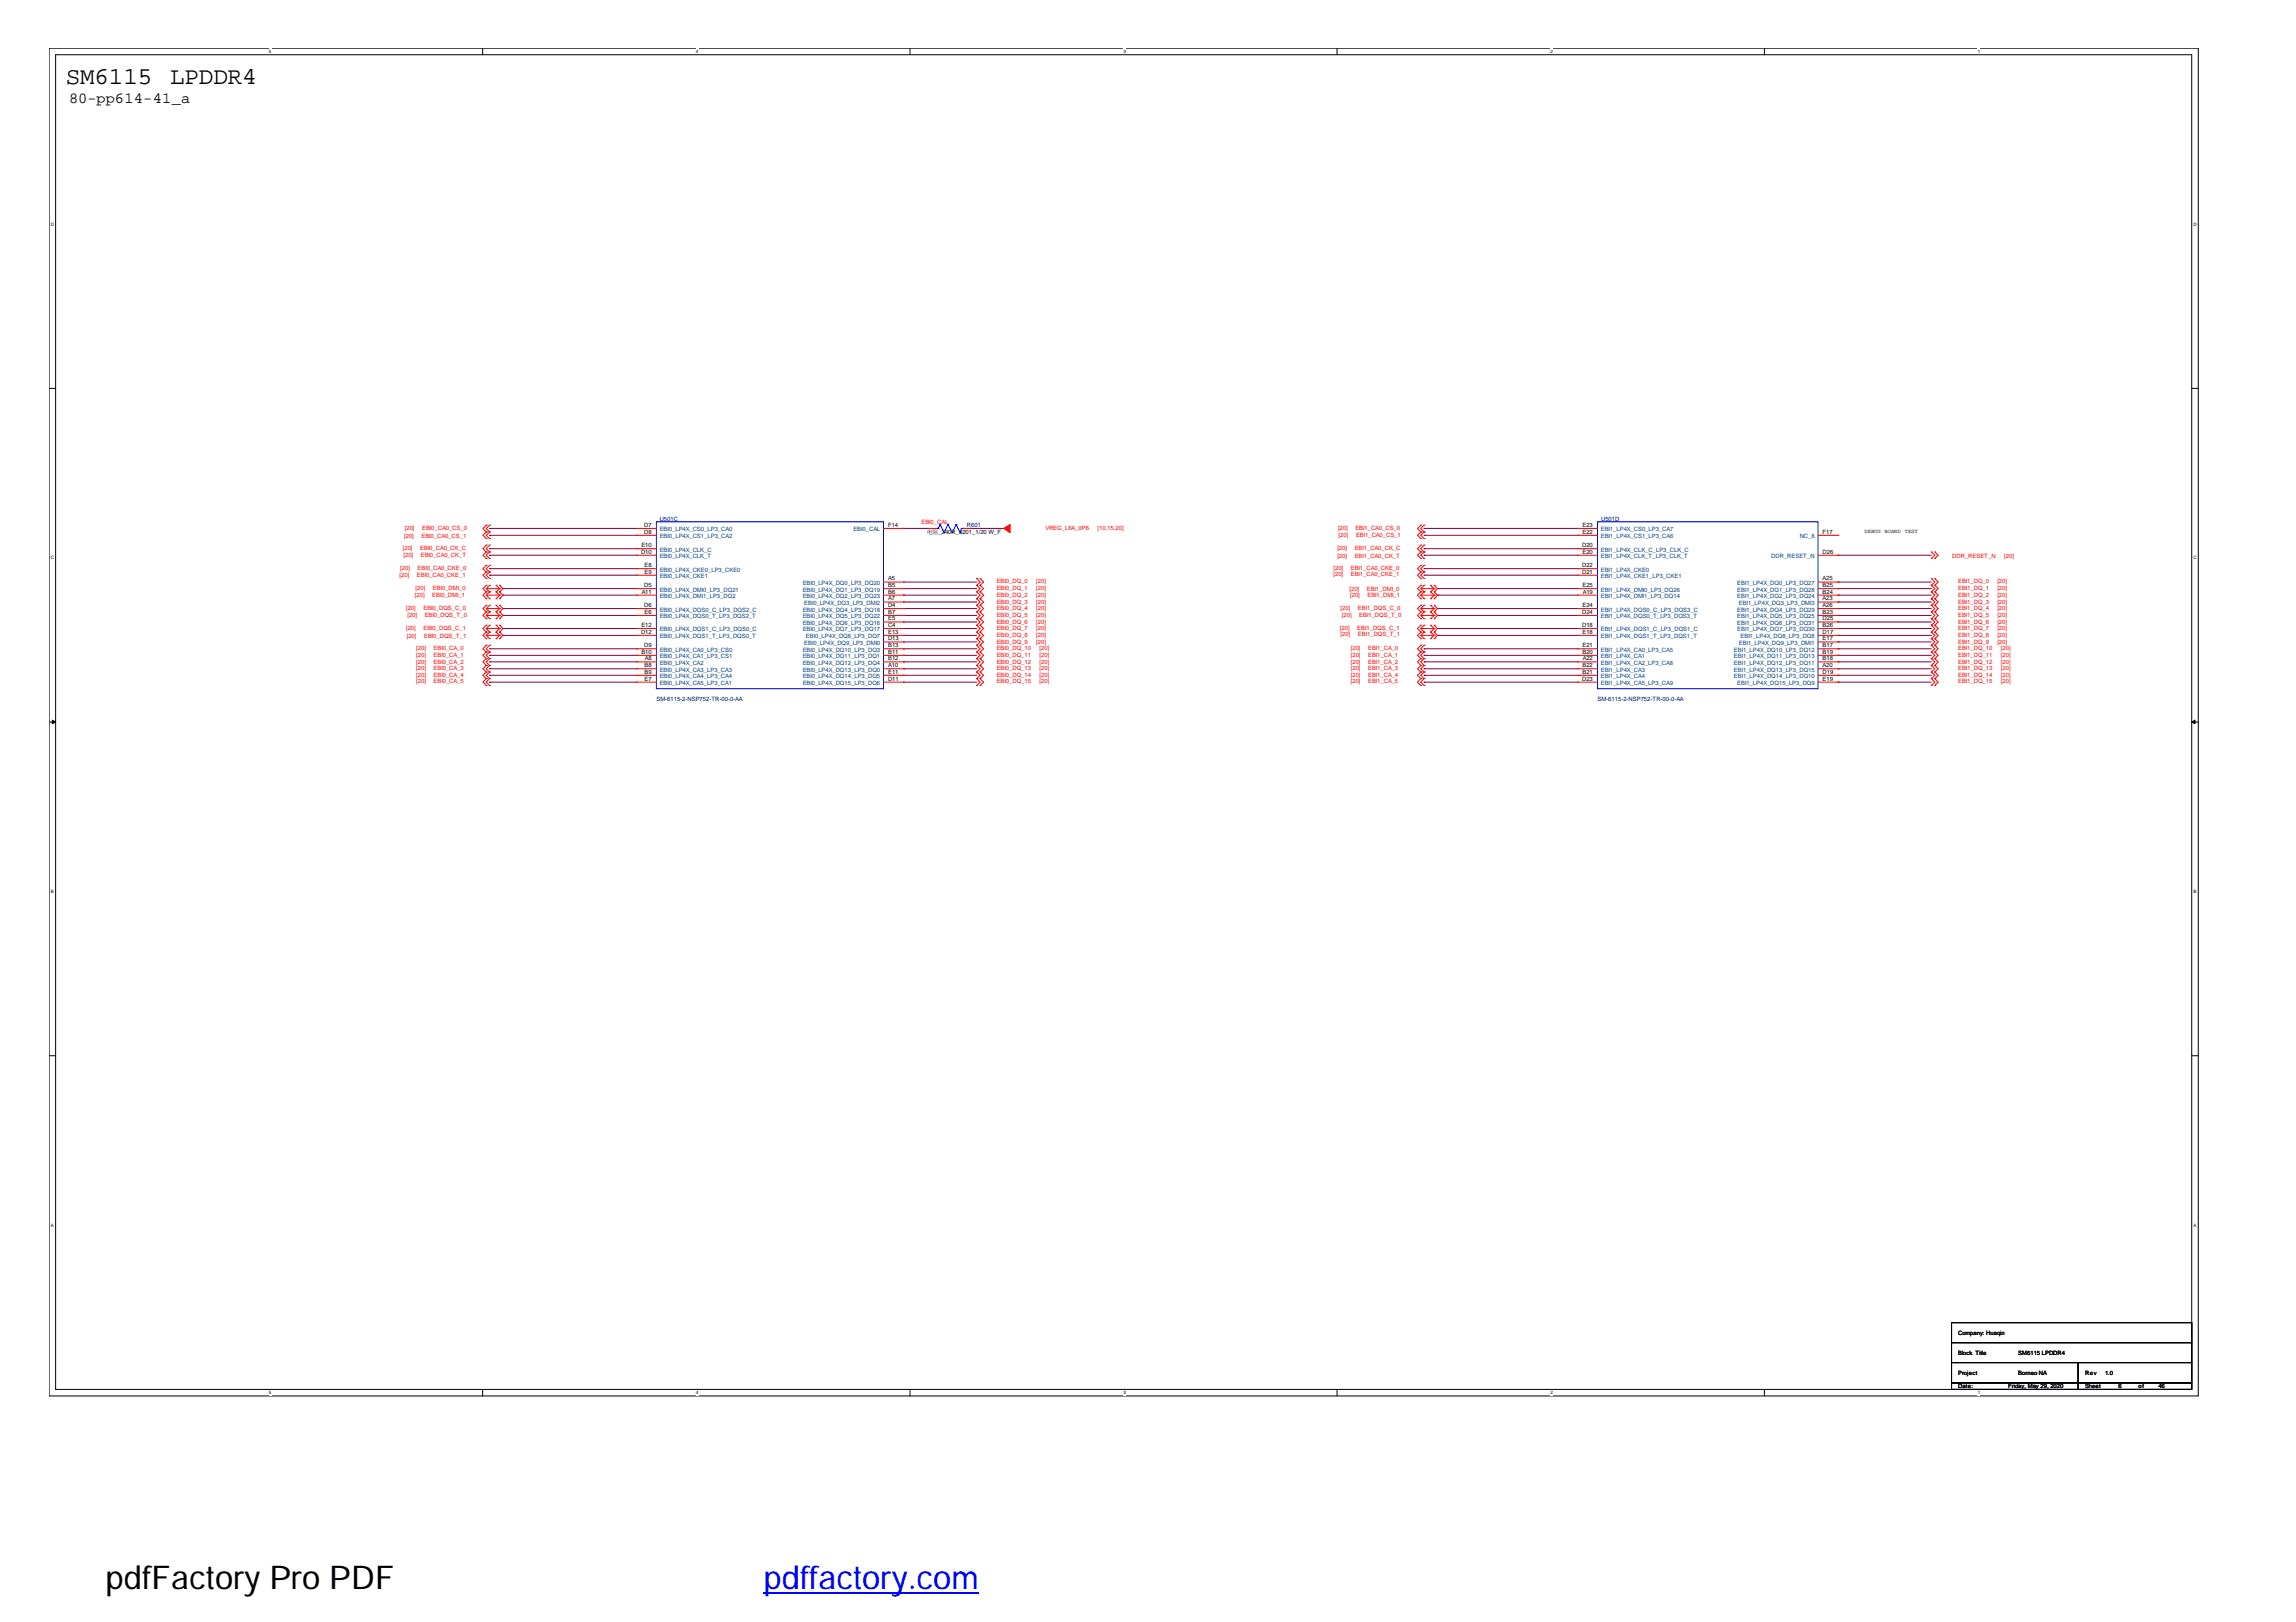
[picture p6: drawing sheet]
<svg xmlns="http://www.w3.org/2000/svg" width="297mm" height="210mm" viewBox="0 0 297 210" stroke-linecap="round" stroke-linejoin="round" font-family="sans-serif">
<defs><g id="words">
<text font-size="4.2" x="13.6" y="205.6">pdfFactory Pro PDF</text>
<text font-size="4.2" fill="#00f" x="98.8" y="205.6">pdffactory.com</text>
<g font-size="3.1">
<text x="8.5" y="10.9">SM6115</text>
<text x="22" y="10.9">LPDDR4</text>
</g>
<text font-size="2" x="8.9" y="13.4">80-pp614-41_a</text>
<g font-size=".8" fill="#f00">
<text x="52.1" y="71.2">[20]</text>
<text x="52.3" y="69.6">[20]</text>
<text x="52.4" y="68.6">[20]</text>
<text x="54.4" y="71.2">EBI0_CA0_CK_C</text>
<text x="54.5" y="69.6">EBI0_CA0_CS_1</text>
<text x="54.6" y="68.6">EBI0_CA0_CS_0</text>
<text x="119.2" y="67.8">EBI0_CAL</text>
<text x="135.3" y="68.6">VREG_L6A_0P6</text>
<text x="142" y="68.6">[10,15,20]</text>
<text x="173" y="71.2">[20]</text>
<text x="173.1" y="68.6">[20]</text>
<text x="173.2" y="69.5">[20]</text>
<text x="175.3" y="71.2">EBI1_CA0_CK_C</text>
<text x="175.3" y="68.6">EBI1_CA0_CS_0</text>
<text x="175.4" y="69.5">EBI1_CA0_CS_1</text>
<text x="51.7" y="74.6">[20]</text>
<text x="51.8" y="73.8">[20]</text>
<text x="52.2" y="72.1">[20]</text>
<text x="53.7" y="77.2">[20]</text>
<text x="53.8" y="76.4">[20]</text>
<text x="53.9" y="74.6">EBI0_CA0_CKE_1</text>
<text x="54" y="73.8">EBI0_CA0_CKE_0</text>
<text x="54.4" y="72.1">EBI0_CA0_CK_T</text>
<text x="55.9" y="77.2">EBI0_DMI_1</text>
<text x="56" y="76.4">EBI0_DMI_0</text>
<text x="128.9" y="75.5">EBI0_DQ_0</text>
<text x="128.9" y="76.4">EBI0_DQ_1</text>
<text x="128.9" y="77.2">EBI0_DQ_2</text>
<text x="134.1" y="75.5">[20]</text>
<text x="134.1" y="76.4">[20]</text>
<text x="134.1" y="77.2">[20]</text>
<text x="172.5" y="73.8">[20]</text>
<text x="172.5" y="74.6">[20]</text>
<text x="173" y="72.2">[20]</text>
<text x="174.6" y="76.5">[20]</text>
<text x="174.7" y="77.2">[20]</text>
<text x="174.8" y="73.8">EBI1_CA0_CKE_0</text>
<text x="174.8" y="74.6">EBI1_CA0_CKE_1</text>
<text x="175.3" y="72.2">EBI1_CA0_CK_T</text>
<text x="176.8" y="76.5">EBI1_DMI_0</text>
<text x="176.9" y="77.2">EBI1_DMI_1</text>
<text x="252.6" y="72.2">DDR_RESET_N</text>
<text x="253.3" y="75.5">EBI1_DQ_0</text>
<text x="253.3" y="76.4">EBI1_DQ_1</text>
<text x="253.3" y="77.2">EBI1_DQ_2</text>
<text x="258.4" y="75.5">[20]</text>
<text x="258.4" y="76.4">[20]</text>
<text x="258.4" y="77.2">[20]</text>
<text x="259.3" y="72.2">[20]</text>
<text x="52.5" y="79">[20]</text>
<text x="52.5" y="81.5">[20]</text>
<text x="52.6" y="82.5">[20]</text>
<text x="52.7" y="79.8">[20]</text>
<text x="54.8" y="79">EBI0_DQS_C_0</text>
<text x="54.8" y="81.5">EBI0_DQS_C_1</text>
<text x="54.9" y="82.5">EBI0_DQS_T_1</text>
<text x="54.9" y="79.8">EBI0_DQS_T_0</text>
<text x="128.9" y="78.1">EBI0_DQ_3</text>
<text x="128.9" y="79">EBI0_DQ_4</text>
<text x="128.9" y="79.8">EBI0_DQ_5</text>
<text x="128.9" y="80.7">EBI0_DQ_6</text>
<text x="128.9" y="81.5">EBI0_DQ_7</text>
<text x="128.9" y="82.4">EBI0_DQ_8</text>
<text x="128.9" y="83.3">EBI0_DQ_9</text>
<text x="134.1" y="78.1">[20]</text>
<text x="134.1" y="79">[20]</text>
<text x="134.1" y="79.8">[20]</text>
<text x="134.1" y="80.7">[20]</text>
<text x="134.1" y="81.5">[20]</text>
<text x="134.1" y="82.4">[20]</text>
<text x="134.1" y="83.3">[20]</text>
<text x="173.4" y="81.5">[20]</text>
<text x="173.4" y="79">[20]</text>
<text x="173.4" y="82.4">[20]</text>
<text x="173.6" y="79.9">[20]</text>
<text x="175.6" y="81.5">EBI1_DQS_C_1</text>
<text x="175.7" y="79">EBI1_DQS_C_0</text>
<text x="175.7" y="82.4">EBI1_DQS_T_1</text>
<text x="175.9" y="79.9">EBI1_DQS_T_0</text>
<text x="253.3" y="78.1">EBI1_DQ_3</text>
<text x="253.3" y="79">EBI1_DQ_4</text>
<text x="253.3" y="79.8">EBI1_DQ_5</text>
<text x="253.3" y="80.7">EBI1_DQ_6</text>
<text x="253.3" y="81.5">EBI1_DQ_7</text>
<text x="253.3" y="82.4">EBI1_DQ_8</text>
<text x="253.3" y="83.3">EBI1_DQ_9</text>
<text x="258.4" y="78.1">[20]</text>
<text x="258.4" y="79">[20]</text>
<text x="258.4" y="79.8">[20]</text>
<text x="258.4" y="80.7">[20]</text>
<text x="258.4" y="81.5">[20]</text>
<text x="258.4" y="82.4">[20]</text>
<text x="258.4" y="83.3">[20]</text>
<text x="53.8" y="85">[20]</text>
<text x="53.8" y="85.9">[20]</text>
<text x="53.8" y="86.8">[20]</text>
<text x="53.8" y="87.6">[20]</text>
<text x="53.8" y="88.4">[20]</text>
<text x="53.8" y="84.1">[20]</text>
<text x="56.1" y="85">EBI0_CA_1</text>
<text x="56.1" y="85.9">EBI0_CA_2</text>
<text x="56.1" y="86.8">EBI0_CA_3</text>
<text x="56.1" y="87.6">EBI0_CA_4</text>
<text x="56.1" y="88.4">EBI0_CA_5</text>
<text x="56.1" y="84.1">EBI0_CA_0</text>
<text x="128.9" y="84.1">EBI0_DQ_10</text>
<text x="128.9" y="85">EBI0_DQ_11</text>
<text x="128.9" y="85.9">EBI0_DQ_12</text>
<text x="128.9" y="86.8">EBI0_DQ_13</text>
<text x="128.9" y="87.6">EBI0_DQ_14</text>
<text x="128.9" y="88.4">EBI0_DQ_15</text>
<text x="134.5" y="84.1">[20]</text>
<text x="134.5" y="85">[20]</text>
<text x="134.5" y="85.9">[20]</text>
<text x="134.5" y="86.8">[20]</text>
<text x="134.5" y="87.6">[20]</text>
<text x="134.5" y="88.4">[20]</text>
<text x="174.8" y="84.1">[20]</text>
<text x="174.8" y="85">[20]</text>
<text x="174.8" y="85.9">[20]</text>
<text x="174.8" y="86.8">[20]</text>
<text x="174.8" y="87.6">[20]</text>
<text x="174.8" y="88.4">[20]</text>
<text x="177" y="84.1">EBI1_CA_0</text>
<text x="177" y="85">EBI1_CA_1</text>
<text x="177" y="85.9">EBI1_CA_2</text>
<text x="177" y="86.8">EBI1_CA_3</text>
<text x="177" y="87.6">EBI1_CA_4</text>
<text x="177" y="88.4">EBI1_CA_5</text>
<text x="253.3" y="84.1">EBI1_DQ_10</text>
<text x="253.3" y="85">EBI1_DQ_11</text>
<text x="253.3" y="85.9">EBI1_DQ_12</text>
<text x="253.3" y="86.8">EBI1_DQ_13</text>
<text x="253.3" y="87.6">EBI1_DQ_14</text>
<text x="253.3" y="88.4">EBI1_DQ_15</text>
<text x="258.9" y="84.1">[20]</text>
<text x="258.9" y="85">[20]</text>
<text x="258.9" y="85.9">[20]</text>
<text x="258.9" y="86.8">[20]</text>
<text x="258.9" y="87.6">[20]</text>
<text x="258.9" y="88.4">[20]</text>
</g>
<g font-size=".8">
<text x="82.9" y="71.6">D10</text>
<text x="83" y="70.8">E10</text>
<text x="83.4" y="68.2">D7</text>
<text x="83.4" y="69.1">D8</text>
<text x="114.9" y="68.2">F14</text>
<text x="119.9" y="69.1">电阻_240R_0201_1/20 W_F</text>
<text x="204.7" y="70.8">D20</text>
<text x="204.7" y="71.6">E20</text>
<text x="204.7" y="68.2">E23</text>
<text x="204.7" y="69.1">E22</text>
<text x="235.8" y="69.1">F17</text>
<text x="235.8" y="71.6">D26</text>
<text x="83" y="76.8">A11</text>
<text x="83.4" y="76">D5</text>
<text x="83.4" y="73.4">E8</text>
<text x="83.4" y="74.2">E9</text>
<text x="114.9" y="75.1">A5</text>
<text x="114.9" y="76">B5</text>
<text x="114.9" y="76.8">B6</text>
<text x="114.9" y="77.7">A7</text>
<text x="204.7" y="73.4">D22</text>
<text x="204.7" y="74.2">D21</text>
<text x="204.7" y="76">E25</text>
<text x="204.8" y="76.8">A19</text>
<text x="235.8" y="77.7">A23</text>
<text x="235.8" y="75.1">A25</text>
<text x="235.8" y="76">B25</text>
<text x="235.8" y="76.8">B24</text>
<text x="82.9" y="82">D12</text>
<text x="83" y="81.1">E12</text>
<text x="83.4" y="83.7">D9</text>
<text x="83.4" y="78.5">D6</text>
<text x="83.4" y="79.4">E6</text>
<text x="114.9" y="78.5">D4</text>
<text x="114.9" y="79.4">B7</text>
<text x="114.9" y="80.3">E5</text>
<text x="114.9" y="81.1">C4</text>
<text x="114.9" y="82">E13</text>
<text x="114.9" y="82.9">D13</text>
<text x="114.9" y="83.7">B13</text>
<text x="204.7" y="81.1">D18</text>
<text x="204.7" y="79.4">D24</text>
<text x="204.7" y="83.7">E21</text>
<text x="204.7" y="82">E18</text>
<text x="204.7" y="78.5">E24</text>
<text x="235.8" y="82.9">E17</text>
<text x="235.8" y="78.5">A26</text>
<text x="235.8" y="79.4">B23</text>
<text x="235.8" y="80.3">D25</text>
<text x="235.8" y="81.1">B26</text>
<text x="235.8" y="82">D17</text>
<text x="235.8" y="83.7">B17</text>
<text x="83" y="84.6">B10</text>
<text x="83.4" y="86.3">B8</text>
<text x="83.4" y="87.2">B9</text>
<text x="83.4" y="88.1">E7</text>
<text x="83.4" y="85.4">A8</text>
<text x="114.9" y="84.6">B11</text>
<text x="114.9" y="85.4">B12</text>
<text x="114.9" y="86.3">A10</text>
<text x="114.9" y="87.2">E11</text>
<text x="114.9" y="88.1">D11</text>
<text x="204.7" y="88.1">D23</text>
<text x="204.7" y="84.6">B20</text>
<text x="204.7" y="86.3">B22</text>
<text x="204.7" y="87.2">B21</text>
<text x="204.8" y="85.4">A22</text>
<text x="235.8" y="84.6">B19</text>
<text x="235.8" y="85.4">B18</text>
<text x="235.8" y="86.3">A20</text>
<text x="235.8" y="87.2">D19</text>
<text x="235.8" y="88.1">E19</text>
<text x="253.3" y="172.7">Company: Huaqin</text>
<text x="253.3" y="175.4">Block Title</text>
<text x="253.3" y="177.9">Project</text>
<text x="253.3" y="179.7">Date:</text>
<text x="259.8" y="179.7">Friday, May 29, 2020</text>
<text x="261.1" y="177.9">Borneo NA</text>
<text x="261.1" y="175.4">SM6115 LPDDR4</text>
<text x="269.7" y="177.9">Rev</text>
<text x="269.7" y="179.7">Sheet</text>
<text x="272.3" y="177.9">1.0</text>
<text x="274.1" y="179.7">6</text>
<text x="276.6" y="179.7">of</text>
<text x="279.2" y="179.7">46</text>
</g>
<g font-size=".8" fill="#000080">
<text x="85.3" y="67.4">U501C</text>
<text x="125.1" y="68.3">R601</text>
<text x="207.1" y="67.4">U501D</text>
<text x="84.9" y="90.7">SM-6115-2-NSP752-TR-00-0-AA</text>
<text x="206.7" y="90.7">SM-6115-2-NSP752-TR-00-0-AA</text>
</g>
<g font-size=".8" fill="#004080">
<text x="85.3" y="71.4">EBI0_LP4X_CLK_C</text>
<text x="85.3" y="68.8">EBI0_LP4X_CS0_LP3_CA0</text>
<text x="85.3" y="69.7">EBI0_LP4X_CS1_LP3_CA2</text>
<text x="110.4" y="68.8">EBI0_CAL</text>
<text x="207.1" y="71.4">EBI1_LP4X_CLK_C_LP3_CLK_C</text>
<text x="207.1" y="68.8">EBI1_LP4X_CS0_LP3_CA7</text>
<text x="207.1" y="69.7">EBI1_LP4X_CS1_LP3_CA6</text>
<text x="232.8" y="69.7">NC_8</text>
<text x="85.3" y="76.6">EBI0_LP4X_DMI0_LP3_DQ21</text>
<text x="85.3" y="77.4">EBI0_LP4X_DMI1_LP3_DQ2</text>
<text x="85.3" y="74">EBI0_LP4X_CKE0_LP3_CKE0</text>
<text x="85.3" y="74.8">EBI0_LP4X_CKE1</text>
<text x="85.3" y="72.2">EBI0_LP4X_CLK_T</text>
<text x="103.8" y="75.7">EBI0_LP4X_DQ0_LP3_DQ20</text>
<text x="103.8" y="76.6">EBI0_LP4X_DQ1_LP3_DQ19</text>
<text x="103.8" y="77.4">EBI0_LP4X_DQ2_LP3_DQ23</text>
<text x="207.1" y="76.6">EBI1_LP4X_DMI0_LP3_DQ26</text>
<text x="207.1" y="77.4">EBI1_LP4X_DMI1_LP3_DQ14</text>
<text x="207.1" y="74">EBI1_LP4X_CKE0</text>
<text x="207.1" y="74.8">EBI1_LP4X_CKE1_LP3_CKE1</text>
<text x="207.1" y="72.2">EBI1_LP4X_CLK_T_LP3_CLK_T</text>
<text x="224.7" y="75.7">EBI1_LP4X_DQ0_LP3_DQ27</text>
<text x="224.7" y="76.6">EBI1_LP4X_DQ1_LP3_DQ28</text>
<text x="224.7" y="77.4">EBI1_LP4X_DQ2_LP3_DQ24</text>
<text x="229.2" y="72.2">DDR_RESET_N</text>
<text x="85.3" y="81.7">EBI0_LP4X_DQS1_C_LP3_DQS0_C</text>
<text x="85.3" y="82.6">EBI0_LP4X_DQS1_T_LP3_DQS0_T</text>
<text x="85.3" y="79.1">EBI0_LP4X_DQS0_C_LP3_DQS2_C</text>
<text x="85.3" y="80">EBI0_LP4X_DQS0_T_LP3_DQS2_T</text>
<text x="103.8" y="79.1">EBI0_LP4X_DQ4_LP3_DQ18</text>
<text x="103.8" y="80">EBI0_LP4X_DQ5_LP3_DQ22</text>
<text x="103.8" y="80.9">EBI0_LP4X_DQ6_LP3_DQ16</text>
<text x="103.8" y="81.7">EBI0_LP4X_DQ7_LP3_DQ17</text>
<text x="104.1" y="78.3">EBI0_LP4X_DQ3_LP3_DMI2</text>
<text x="104.1" y="83.5">EBI0_LP4X_DQ9_LP3_DMI0</text>
<text x="104.3" y="82.6">EBI0_LP4X_DQ8_LP3_DQ7</text>
<text x="207.1" y="81.7">EBI1_LP4X_DQS1_C_LP3_DQS1_C</text>
<text x="207.1" y="82.6">EBI1_LP4X_DQS1_T_LP3_DQS1_T</text>
<text x="207.1" y="79.1">EBI1_LP4X_DQS0_C_LP3_DQS3_C</text>
<text x="207.1" y="80">EBI1_LP4X_DQS0_T_LP3_DQS3_T</text>
<text x="224.7" y="79.1">EBI1_LP4X_DQ4_LP3_DQ29</text>
<text x="224.7" y="80">EBI1_LP4X_DQ5_LP3_DQ25</text>
<text x="224.7" y="80.9">EBI1_LP4X_DQ6_LP3_DQ31</text>
<text x="224.7" y="81.7">EBI1_LP4X_DQ7_LP3_DQ30</text>
<text x="225" y="78.3">EBI1_LP4X_DQ3_LP3_DMI3</text>
<text x="225" y="83.5">EBI1_LP4X_DQ9_LP3_DMI1</text>
<text x="225.2" y="82.6">EBI1_LP4X_DQ8_LP3_DQ8</text>
<text x="85.3" y="84.3">EBI0_LP4X_CA0_LP3_CS0</text>
<text x="85.3" y="85.2">EBI0_LP4X_CA1_LP3_CS1</text>
<text x="85.3" y="86">EBI0_LP4X_CA2</text>
<text x="85.3" y="86.9">EBI0_LP4X_CA3_LP3_CA3</text>
<text x="85.3" y="87.8">EBI0_LP4X_CA4_LP3_CA4</text>
<text x="85.3" y="88.7">EBI0_LP4X_CA5_LP3_CA1</text>
<text x="103.8" y="84.3">EBI0_LP4X_DQ10_LP3_DQ3</text>
<text x="103.8" y="85.2">EBI0_LP4X_DQ11_LP3_DQ1</text>
<text x="103.8" y="86">EBI0_LP4X_DQ12_LP3_DQ4</text>
<text x="103.8" y="86.9">EBI0_LP4X_DQ13_LP3_DQ0</text>
<text x="103.8" y="87.8">EBI0_LP4X_DQ14_LP3_DQ5</text>
<text x="103.8" y="88.7">EBI0_LP4X_DQ15_LP3_DQ6</text>
<text x="207.1" y="84.3">EBI1_LP4X_CA0_LP3_CA5</text>
<text x="207.1" y="85.2">EBI1_LP4X_CA1</text>
<text x="207.1" y="86">EBI1_LP4X_CA2_LP3_CA8</text>
<text x="207.1" y="86.9">EBI1_LP4X_CA3</text>
<text x="207.1" y="87.8">EBI1_LP4X_CA4</text>
<text x="207.1" y="88.7">EBI1_LP4X_CA5_LP3_CA9</text>
<text x="224.3" y="84.3">EBI1_LP4X_DQ10_LP3_DQ12</text>
<text x="224.3" y="85.2">EBI1_LP4X_DQ11_LP3_DQ13</text>
<text x="224.3" y="86">EBI1_LP4X_DQ12_LP3_DQ11</text>
<text x="224.3" y="86.9">EBI1_LP4X_DQ13_LP3_DQ15</text>
<text x="224.3" y="87.8">EBI1_LP4X_DQ14_LP3_DQ10</text>
<text x="224.7" y="88.7">EBI1_LP4X_DQ15_LP3_DQ9</text>
</g>
<text font-size=".7" x="241.2" y="69">DEBUG BOARD TEST</text>
<g font-size=".6">
<text x="34.8" y="6.9">5</text>
<text x="90" y="6.9">4</text>
<text x="145.3" y="6.9">3</text>
<text x="200.6" y="6.9">2</text>
<text x="255.9" y="6.9">1</text>
<text x="6.6" y="29.2">D</text>
<text x="283.8" y="29.2">D</text>
<text x="6.6" y="72.4">C</text>
<text x="283.8" y="72.4">C</text>
<text x="6.6" y="115.6">B</text>
<text x="283.8" y="115.6">B</text>
<text x="6.6" y="158.8">A</text>
<text x="283.8" y="158.8">A</text>
<text x="34.8" y="180.4">5</text>
<text x="90" y="180.4">4</text>
<text x="145.3" y="180.4">3</text>
<text x="200.6" y="180.4">2</text>
<text x="255.9" y="180.4">1</text>
</g>
</g></defs>
<path d="M6.3 6.2h278.1v174.5h-278.1zM7.2 7.1h276.3v172.7h-276.3z" fill="none" stroke="#000" stroke-width=".13"/>
<g fill="#fff">
<path d="M34.8 6.3h.3v.7h-.3z"/>
<path d="M34.8 179.9h.3v.7h-.3z"/>
</g>
<path d="M62.4 6.2v.9M62.4 179.8v.9" fill="none" stroke="#000" stroke-width=".13"/>
<g fill="#fff">
<path d="M90 6.3h.3v.7h-.3z"/>
<path d="M90 179.9h.3v.7h-.3z"/>
</g>
<path d="M117.7 6.2v.9M117.7 179.8v.9" fill="none" stroke="#000" stroke-width=".13"/>
<g fill="#fff">
<path d="M145.3 6.3h.3v.7h-.3z"/>
<path d="M145.3 179.9h.3v.7h-.3z"/>
</g>
<path d="M173 6.2v.9M173 179.8v.9" fill="none" stroke="#000" stroke-width=".13"/>
<g fill="#fff">
<path d="M200.6 6.3h.3v.7h-.3z"/>
<path d="M200.6 179.9h.3v.7h-.3z"/>
</g>
<path d="M228.3 6.2v.9M228.3 179.8v.9" fill="none" stroke="#000" stroke-width=".13"/>
<g fill="#fff">
<path d="M255.9 6.3h.3v.7h-.3z"/>
<path d="M255.9 179.9h.3v.7h-.3z"/>
<path d="M6.6 28.7h.3v.7h-.3z"/>
<path d="M283.8 28.7h.3v.7h-.3z"/>
<path d="M6.6 71.9h.3v.6h-.3z"/>
<path d="M283.8 71.9h.3v.6h-.3z"/>
</g>
<path d="M6.3 50.3h.9M283.5 50.3h.9" fill="none" stroke="#000" stroke-width=".13"/>
<g fill="#fff">
<path d="M6.6 115h.3v.7h-.3z"/>
<path d="M283.8 115h.3v.7h-.3z"/>
</g>
<path d="M6.3 93.4h.9M283.5 93.4h.9" fill="none" stroke="#000" stroke-width=".13"/>
<g fill="#000" stroke="#000" stroke-width=".13">
<path d="M6.8 93.2l.4 .2-.4 .3z" fill-rule="evenodd"/>
<path d="M283.5 93.4l.5-.2v.5z" fill-rule="evenodd"/>
</g>
<g fill="#fff">
<path d="M6.6 158.2h.3v.7h-.3z"/>
<path d="M283.8 158.2h.3v.7h-.3z"/>
</g>
<path d="M6.3 136.6h.9M283.5 136.6h.9M252.5 171.2h31v2.6h-31zM252.5 173.8h31v2.5h-31zM252.5 176.3h16.4v2.7h-16.4zM252.5 179h16.4v.8h-16.4zM268.9 179h14.6v.8h-14.6zM268.9 176.3h14.6v2.7h-14.6z" fill="none" stroke="#000" stroke-width=".13"/>
<g fill="none" stroke="#800040" stroke-width=".13">
<path d="M63.3 68.4h.1M63.3 69.3h.1M63.3 71h.1M63.3 71.9h.1M63.3 73.6h.1M63.3 74.4h.1M63.3 68.4h19M63.3 69.3h19M63.3 71h19M63.3 71.9h19M63.3 73.6h19M63.3 74.4h19"/>
<path d="M65.1 76.2h.1M65.1 77h.1M65.1 78.8h.1M65.1 79.6h.1M65.1 76.2h17.2M65.1 77h17.2M65.1 78.8h17.2M65.1 79.6h17.2M116.9 68.4h.1M116.9 75.3h.1M116.9 76.2h.1M116.9 77h.1"/>
<path d="M116.9 77.9h.1M116.9 78.8h.1M116.9 79.6h.1M116.9 68.4h3.4M116.9 76.2h9.5M116.9 77h9.5M116.9 78.8h9.5M116.9 79.6h9.5M116.9 75.3h9.5M116.9 77.9h9.5M125.5 68.4h.1M125.5 68.4h4.3"/>
<path d="M184.2 68.4h.1M184.2 69.3h.1M184.2 71h.1M184.2 71.9h.1M184.2 73.6h.1M184.2 74.4h.1M184.2 68.4h19.9M184.2 69.3h19.9M184.2 71h19.9M184.2 71.9h19.9M184.2 73.6h19.9M184.2 74.4h19.9"/>
<path d="M186 76.2h.1M186 77h.1M186 78.8h.1M186 79.6h.1M186 76.2h18.1M186 77h18.1M186 78.8h18.1M186 79.6h18.1M237.8 71.9h.1M237.8 75.3h.1M237.8 76.2h.1M237.8 77h.1"/>
<path d="M237.8 77.9h.1M237.8 78.8h.1M237.8 79.6h.1M237.8 71.9h12.1M237.8 76.2h12.1M237.8 77h12.1M237.8 78.8h12.1M237.8 79.6h12.1M237.8 75.3h12.1M237.8 77.9h12.1M63.3 84h.1M63.3 84.8h.1"/>
<path d="M63.3 86.5h.1M63.3 87.4h.1M63.3 88.3h.1M63.3 85.7h.1M63.3 84h19M63.3 84.8h19M63.3 86.5h19M63.3 87.4h19M63.3 88.3h19M63.3 85.7h19M65.1 81.3h.1M65.1 82.2h.1"/>
<path d="M65.1 81.3h17.2M65.1 82.2h17.2M116.9 80.5h.1M116.9 81.3h.1M116.9 82.2h.1M116.9 83.1h.1M116.9 84h.1M116.9 84.8h.1M116.9 85.7h.1M116.9 86.5h.1M116.9 87.4h.1M116.9 88.3h.1"/>
<path d="M116.9 84h9.5M116.9 84.8h9.5M116.9 86.5h9.5M116.9 87.4h9.5M116.9 88.3h9.5M116.9 81.3h9.5M116.9 82.2h9.5M116.9 85.7h9.5M116.9 80.5h9.5M116.9 83.1h9.5M184.2 84h.1M184.2 84.8h.1"/>
<path d="M184.2 85.7h.1M184.2 86.5h.1M184.2 87.4h.1M184.2 88.3h.1M184.2 84h19.9M184.2 84.8h19.9M184.2 86.5h19.9M184.2 87.4h19.9M184.2 88.3h19.9M184.2 85.7h19.9M186 81.3h.1M186 82.2h.1"/>
<path d="M186 81.3h18.1M186 82.2h18.1M237.8 80.5h.1M237.8 81.3h.1M237.8 82.2h.1M237.8 83.1h.1M237.8 84h.1M237.8 84.8h.1M237.8 85.7h.1M237.8 86.5h.1M237.8 87.4h.1M237.8 88.3h.1"/>
<path d="M237.8 84h12.1M237.8 84.8h12.1M237.8 86.5h12.1M237.8 87.4h12.1M237.8 88.3h12.1M237.8 81.3h12.1M237.8 82.2h12.1M237.8 85.7h12.1M237.8 80.5h12.1M237.8 83.1h12.1"/>
</g>
<g fill="none" stroke="#f00" stroke-width=".13">
<path d="M62.9 68h.1M62.9 68.8h.1M62.9 69.7h.1M62.9 70.5h.1M62.9 71.4h.1M62.9 72.3h.1M62.9 73.2h.1M62.9 74h.1M62.9 74.9h.1M62.9 76.6h.1M62.9 75.7h.1M62.9 77.5h.1"/>
<path d="M62.9 79.2h.1M62.9 78.3h.1M62.9 68l-.4 .4 .4 .4M62.9 68.8l-.4 .5 .4 .4M62.9 70.5l-.4 .5 .4 .4M62.9 71.4l-.4 .5 .4 .4M62.9 73.2l-.4 .4 .4 .4M62.9 74l-.4 .4 .4 .5M62.9 78.3l-.4 .5 .4 .4M62.9 75.7l-.4 .5 .4 .4M62.9 76.2l.4 .4M62.9 76.2h1.7"/>
<path d="M62.9 76.6l-.4 .4 .4 .5M62.9 77l.4 .5M62.9 77h1.7M62.9 78.8l.4 .4M62.9 78.8h1.7M62.9 79.2l-.4 .4 .4 .5M62.9 79.6l.4 .5M62.9 79.6h1.7M63.3 68h.1M63.3 68.8h.1M63.3 69.7h.1M63.3 70.5h.1"/>
<path d="M63.3 71.4h.1M63.3 72.3h.1M63.3 73.2h.1M63.3 74h.1M63.3 74.9h.1M63.3 75.7h.1M63.3 76.6h.1M63.3 77.5h.1M63.3 78.3h.1M63.3 79.2h.1M63.3 68l-.4 .4 .4 .4M63.3 68.8l-.4 .5 .4 .4"/>
<path d="M63.3 70.5l-.4 .5 .4 .4M63.3 71.4l-.4 .5 .4 .4M63.3 73.2l-.4 .4 .4 .4M63.3 74l-.4 .4 .4 .5M63.3 75.7l-.4 .5M63.3 78.3l-.4 .5M63.3 76.6l-.4 .4M63.3 79.2l-.4 .4M64.2 76.6h.1M64.2 75.7h.1M64.2 77.5h.1M64.2 79.2h.1"/>
<path d="M64.2 78.3h.1M64.2 75.7l.4 .5M64.2 76.6l.4 .4M64.2 78.3l.4 .5M64.2 79.2l.4 .4M64.6 75.7h.1M64.6 76.6h.1M64.6 76.2h.1M64.6 77.5h.1M64.6 77h.1M64.6 78.3h.1M64.6 79.2h.1"/>
<path d="M64.6 78.8h.1M64.6 79.6h.1M64.6 75.7l.5 .5-.5 .4M64.6 76.6l.5 .4-.5 .5M64.6 76.2l-.4 .4M64.6 78.3l.5 .5-.5 .4M64.6 77l-.4 .5M64.6 78.8l-.4 .4M64.6 79.2l.5 .4-.5 .5M64.6 79.6l-.4 .5M82.3 78.8h.1M82.3 79.6h.1"/>
<path d="M82.3 76.2h.1M82.3 77h.1M82.3 73.6h.1M82.3 74.4h.1M82.3 71h.1M82.3 71.9h.1M82.3 68.4h.1M82.3 69.3h.1M82.3 76.2h2.6M82.3 77h2.6M82.3 78.8h2.6M82.3 79.6h2.6"/>
<path d="M82.3 69.3h2.6M82.3 71.9h2.6M82.3 73.6h2.6M82.3 74.4h2.6M82.3 71h2.6M82.3 68.4h2.6M114.3 76.2h2.6M114.3 77h2.6M114.3 78.8h2.6M114.3 79.6h2.6M114.3 75.3h2.6M114.3 77.9h2.6"/>
<path d="M114.3 68.4h2.6M116.9 68.4h.1M116.9 75.3h.1M116.9 76.2h.1M116.9 77h.1M116.9 77.9h.1M116.9 78.8h.1M116.9 79.6h.1M120.3 68.4h.1M120.3 68.4h.9M124.6 68.4h.9M125.5 68.4h.1"/>
<path d="M126.4 75.7h.1M126.4 74.9h.1M126.4 76.6h.1M126.4 77.5h.1M126.4 78.3h.1M126.4 79.2h.1M126.4 74.9l.4 .4-.4 .4M126.4 75.7l.4 .5-.4 .4M126.4 76.6l.4 .4-.4 .5M126.4 77.5l.4 .4-.4 .4M126.4 78.3l.4 .5-.4 .4M126.4 79.2l.4 .4-.4 .5"/>
<path d="M126.8 75.7h.1M126.8 74.9h.1M126.8 76.6h.1M126.8 77.5h.1M126.8 78.3h.1M126.8 79.2h.1M126.8 74.9l.5 .4-.5 .4M126.8 75.7l.5 .5-.5 .4M126.8 76.6l.5 .4-.5 .5M126.8 77.5l.5 .4-.5 .4M126.8 78.3l.5 .5-.5 .4M126.8 79.2l.5 .4-.5 .5"/>
<path d="M183.8 68h.1M183.8 68.8h.1M183.8 69.7h.1M183.8 70.5h.1M183.8 71.4h.1M183.8 72.3h.1M183.8 73.2h.1M183.8 74h.1M183.8 74.9h.1M183.8 76.6h.1M183.8 75.7h.1M183.8 77.5h.1"/>
<path d="M183.8 79.2h.1M183.8 78.3h.1M183.8 76.2h1.7M183.8 77h1.7M183.8 78.8h1.7M183.8 79.6h1.7M183.8 68l-.4 .4 .4 .4M183.8 68.8l-.4 .5 .4 .4M183.8 70.5l-.4 .5 .4 .4M183.8 71.4l-.4 .5 .4 .4M183.8 73.2l-.4 .4 .4 .4M183.8 74l-.4 .4 .4 .5"/>
<path d="M183.8 78.3l-.4 .5 .4 .4M183.8 75.7l-.4 .5 .4 .4M183.8 76.2l.4 .4M183.8 76.6l-.4 .4 .4 .5M183.8 77l.4 .5M183.8 78.8l.4 .4M183.8 79.2l-.4 .4 .4 .5M183.8 79.6l.4 .5M184.2 68h.1M184.2 68.8h.1M184.2 69.7h.1M184.2 70.5h.1"/>
<path d="M184.2 71.4h.1M184.2 72.3h.1M184.2 73.2h.1M184.2 74h.1M184.2 74.9h.1M184.2 75.7h.1M184.2 76.6h.1M184.2 77.5h.1M184.2 78.3h.1M184.2 79.2h.1M184.2 68l-.4 .4 .4 .4M184.2 68.8l-.4 .5 .4 .4"/>
<path d="M184.2 70.5l-.4 .5 .4 .4M184.2 71.4l-.4 .5 .4 .4M184.2 73.2l-.4 .4 .4 .4M184.2 74l-.4 .4 .4 .5M184.2 75.7l-.4 .5M184.2 78.3l-.4 .5M184.2 76.6l-.4 .4M184.2 79.2l-.4 .4M185.1 76.6h.1M185.1 75.7h.1M185.1 77.5h.1M185.1 79.2h.1"/>
<path d="M185.1 78.3h.1M185.1 75.7l.4 .5M185.1 76.6l.4 .4M185.1 78.3l.4 .5M185.1 79.2l.4 .4M185.5 75.7h.1M185.5 76.6h.1M185.5 76.2h.1M185.5 77.5h.1M185.5 77h.1M185.5 78.3h.1M185.5 79.2h.1"/>
<path d="M185.5 78.8h.1M185.5 79.6h.1M185.5 76.6l.5 .4-.5 .5M185.5 75.7l.5 .5-.5 .4M185.5 76.2l-.4 .4M185.5 78.3l.5 .5-.5 .4M185.5 77l-.4 .5M185.5 78.8l-.4 .4M185.5 79.2l.5 .4-.5 .5M185.5 79.6l-.4 .5M204.1 78.8h.1M204.1 79.6h.1"/>
<path d="M204.1 76.2h.1M204.1 77h.1M204.1 73.6h.1M204.1 74.4h.1M204.1 71h.1M204.1 71.9h.1M204.1 68.4h.1M204.1 69.3h.1M204.1 76.2h2.6M204.1 77h2.6M204.1 78.8h2.6M204.1 79.6h2.6"/>
<path d="M204.1 69.3h2.6M204.1 71.9h2.6M204.1 73.6h2.6M204.1 74.4h2.6M204.1 71h2.6M204.1 68.4h2.6M235.2 76.2h2.6M235.2 77h2.6M235.2 78.8h2.6M235.2 79.6h2.6M235.2 69.3h2.6M235.2 71.9h2.6"/>
<path d="M235.2 75.3h2.6M235.2 77.9h2.6M237.8 69.3h.1M237.8 71.9h.1M237.8 75.3h.1M237.8 76.2h.1M237.8 77h.1M237.8 77.9h.1M237.8 78.8h.1M237.8 79.6h.1M249.9 71.4h.1M249.9 72.3h.1"/>
<path d="M249.9 75.7h.1M249.9 74.9h.1M249.9 76.6h.1M249.9 77.5h.1M249.9 78.3h.1M249.9 79.2h.1M249.9 71.4l.4 .5-.4 .4M249.9 74.9l.4 .4-.4 .4M249.9 75.7l.4 .5-.4 .4M249.9 76.6l.4 .4-.4 .5M249.9 77.5l.4 .4-.4 .4M249.9 78.3l.4 .5-.4 .4"/>
<path d="M249.9 79.2l.4 .4-.4 .5M250.3 71.4h.1M250.3 72.3h.1M250.3 75.7h.1M250.3 74.9h.1M250.3 76.6h.1M250.3 77.5h.1M250.3 78.3h.1M250.3 79.2h.1M250.3 71.4l.4 .5-.4 .4M250.3 74.9l.4 .4-.4 .4M250.3 75.7l.4 .5-.4 .4"/>
<path d="M250.3 76.6l.4 .4-.4 .5M250.3 77.5l.4 .4-.4 .4M250.3 78.3l.4 .5-.4 .4M250.3 79.2l.4 .4-.4 .5M62.9 80.1h.1M62.9 81.8h.1M62.9 80.9h.1M62.9 82.6h.1M62.9 84.4h.1M62.9 85.2h.1M62.9 86.1h.1M62.9 87h.1"/>
<path d="M62.9 87.8h.1M62.9 88.7h.1M62.9 83.5h.1M62.9 80.9l-.4 .4 .4 .5M62.9 81.8l-.4 .4 .4 .4M62.9 81.3l.4 .5M62.9 81.3h1.7M62.9 84.4l-.4 .4 .4 .4M62.9 82.2l.4 .4M62.9 82.2h1.7M62.9 85.2l-.4 .5 .4 .4M62.9 86.1l-.4 .4 .4 .5"/>
<path d="M62.9 87l-.4 .4 .4 .4M62.9 87.8l-.4 .5 .4 .4M62.9 83.5l-.4 .5 .4 .4M63.3 80.1h.1M63.3 80.9h.1M63.3 81.8h.1M63.3 82.6h.1M63.3 84.4h.1M63.3 85.2h.1M63.3 86.1h.1M63.3 87h.1M63.3 87.8h.1"/>
<path d="M63.3 88.7h.1M63.3 83.5h.1M63.3 80.9l-.4 .4M63.3 81.8l-.4 .4M63.3 84.4l-.4 .4 .4 .4M63.3 85.2l-.4 .5 .4 .4M63.3 86.1l-.4 .4 .4 .5M63.3 87l-.4 .4 .4 .4M63.3 87.8l-.4 .5 .4 .4M63.3 83.5l-.4 .5 .4 .4M64.2 80.1h.1M64.2 81.8h.1"/>
<path d="M64.2 80.9h.1M64.2 82.6h.1M64.2 80.9l.4 .4M64.2 81.8l.4 .4M64.6 80.1h.1M64.6 80.9h.1M64.6 81.8h.1M64.6 81.3h.1M64.6 82.6h.1M64.6 82.2h.1M64.6 80.9l.5 .4-.5 .5M64.6 81.8l.5 .4-.5 .4"/>
<path d="M64.6 81.3l-.4 .5M64.6 82.2l-.4 .4M82.3 84h.1M82.3 84.8h.1M82.3 85.7h.1M82.3 86.5h.1M82.3 87.4h.1M82.3 88.3h.1M82.3 81.3h.1M82.3 82.2h.1M82.3 81.3h2.6M82.3 82.2h2.6"/>
<path d="M82.3 84h2.6M82.3 84.8h2.6M82.3 85.7h2.6M82.3 86.5h2.6M82.3 87.4h2.6M82.3 88.3h2.6M114.3 81.3h2.6M114.3 82.2h2.6M114.3 80.5h2.6M114.3 83.1h2.6M114.3 84h2.6M114.3 84.8h2.6"/>
<path d="M114.3 85.7h2.6M114.3 86.5h2.6M114.3 87.4h2.6M114.3 88.3h2.6M116.9 80.5h.1M116.9 81.3h.1M116.9 82.2h.1M116.9 83.1h.1M116.9 84h.1M116.9 84.8h.1M116.9 85.7h.1M116.9 86.5h.1"/>
<path d="M116.9 87.4h.1M116.9 88.3h.1M126.4 80.1h.1M126.4 80.9h.1M126.4 81.8h.1M126.4 82.6h.1M126.4 83.5h.1M126.4 84.4h.1M126.4 85.2h.1M126.4 86.1h.1M126.4 87h.1M126.4 87.8h.1"/>
<path d="M126.4 88.7h.1M126.4 80.1l.4 .4-.4 .4M126.4 80.9l.4 .4-.4 .5M126.4 81.8l.4 .4-.4 .4M126.4 82.6l.4 .5-.4 .4M126.4 83.5l.4 .5-.4 .4M126.4 84.4l.4 .4-.4 .4M126.4 85.2l.4 .5-.4 .4M126.4 86.1l.4 .4-.4 .5M126.4 87l.4 .4-.4 .4M126.4 87.8l.4 .5-.4 .4M126.8 80.1h.1"/>
<path d="M126.8 80.9h.1M126.8 81.8h.1M126.8 82.6h.1M126.8 83.5h.1M126.8 84.4h.1M126.8 85.2h.1M126.8 86.1h.1M126.8 87h.1M126.8 87.8h.1M126.8 88.7h.1M126.8 80.1l.5 .4-.5 .4M126.8 80.9l.5 .4-.5 .5"/>
<path d="M126.8 81.8l.5 .4-.5 .4M126.8 82.6l.5 .5-.5 .4M126.8 83.5l.5 .5-.5 .4M126.8 84.4l.5 .4-.5 .4M126.8 85.2l.5 .5-.5 .4M126.8 86.1l.5 .4-.5 .5M126.8 87l.5 .4-.5 .4M126.8 87.8l.5 .5-.5 .4M183.8 80.1h.1M183.8 81.8h.1M183.8 80.9h.1M183.8 82.6h.1"/>
<path d="M183.8 83.5h.1M183.8 84.4h.1M183.8 85.2h.1M183.8 86.1h.1M183.8 87h.1M183.8 87.8h.1M183.8 88.7h.1M183.8 81.3h1.7M183.8 82.2h1.7M183.8 80.9l-.4 .4 .4 .5M183.8 81.8l-.4 .4 .4 .4M183.8 81.3l.4 .5"/>
<path d="M183.8 84.4l-.4 .4 .4 .4M183.8 82.2l.4 .4M183.8 83.5l-.4 .5 .4 .4M183.8 85.2l-.4 .5 .4 .4M183.8 86.1l-.4 .4 .4 .5M183.8 87l-.4 .4 .4 .4M183.8 87.8l-.4 .5 .4 .4M184.2 80.1h.1M184.2 80.9h.1M184.2 81.8h.1M184.2 82.6h.1M184.2 83.5h.1"/>
<path d="M184.2 84.4h.1M184.2 85.2h.1M184.2 86.1h.1M184.2 87h.1M184.2 87.8h.1M184.2 88.7h.1M184.2 80.9l-.4 .4M184.2 81.8l-.4 .4M184.2 83.5l-.4 .5 .4 .4M184.2 84.4l-.4 .4 .4 .4M184.2 85.2l-.4 .5 .4 .4M184.2 86.1l-.4 .4 .4 .5"/>
<path d="M184.2 87l-.4 .4 .4 .4M184.2 87.8l-.4 .5 .4 .4M185.1 80.1h.1M185.1 81.8h.1M185.1 80.9h.1M185.1 82.6h.1M185.1 80.9l.4 .4M185.1 81.8l.4 .4M185.5 80.1h.1M185.5 80.9h.1M185.5 81.8h.1M185.5 81.3h.1"/>
<path d="M185.5 82.6h.1M185.5 82.2h.1M185.5 81.8l.5 .4-.5 .4M185.5 80.9l.5 .4-.5 .5M185.5 81.3l-.4 .5M185.5 82.2l-.4 .4M204.1 84h.1M204.1 84.8h.1M204.1 85.7h.1M204.1 86.5h.1M204.1 87.4h.1M204.1 88.3h.1"/>
<path d="M204.1 81.3h.1M204.1 82.2h.1M204.1 81.3h2.6M204.1 82.2h2.6M204.1 84h2.6M204.1 84.8h2.6M204.1 85.7h2.6M204.1 86.5h2.6M204.1 87.4h2.6M204.1 88.3h2.6M235.2 81.3h2.6M235.2 82.2h2.6"/>
<path d="M235.2 80.5h2.6M235.2 83.1h2.6M235.2 84h2.6M235.2 84.8h2.6M235.2 85.7h2.6M235.2 86.5h2.6M235.2 87.4h2.6M235.2 88.3h2.6M237.8 80.5h.1M237.8 81.3h.1M237.8 82.2h.1M237.8 83.1h.1"/>
<path d="M237.8 84h.1M237.8 84.8h.1M237.8 85.7h.1M237.8 86.5h.1M237.8 87.4h.1M237.8 88.3h.1M249.9 80.1h.1M249.9 80.9h.1M249.9 81.8h.1M249.9 82.6h.1M249.9 83.5h.1M249.9 84.4h.1"/>
<path d="M249.9 85.2h.1M249.9 86.1h.1M249.9 87h.1M249.9 87.8h.1M249.9 88.7h.1M249.9 80.1l.4 .4-.4 .4M249.9 80.9l.4 .4-.4 .5M249.9 81.8l.4 .4-.4 .4M249.9 82.6l.4 .5-.4 .4M249.9 83.5l.4 .5-.4 .4M249.9 84.4l.4 .4-.4 .4M249.9 85.2l.4 .5-.4 .4"/>
<path d="M249.9 86.1l.4 .4-.4 .5M249.9 87l.4 .4-.4 .4M249.9 87.8l.4 .5-.4 .4M250.3 80.1h.1M250.3 80.9h.1M250.3 81.8h.1M250.3 82.6h.1M250.3 83.5h.1M250.3 84.4h.1M250.3 85.2h.1M250.3 86.1h.1M250.3 87h.1"/>
<path d="M250.3 87.8h.1M250.3 88.7h.1M250.3 80.1l.4 .4-.4 .4M250.3 80.9l.4 .4-.4 .5M250.3 81.8l.4 .4-.4 .4M250.3 82.6l.4 .5-.4 .4M250.3 83.5l.4 .5-.4 .4M250.3 84.4l.4 .4-.4 .4M250.3 85.2l.4 .5-.4 .4M250.3 86.1l.4 .4-.4 .5M250.3 87l.4 .4-.4 .4M250.3 87.8l.4 .5-.4 .4"/>
</g>
<path d="M129.8 68.4l.9-.5v1z" fill-rule="evenodd" fill="#f00" stroke="#f00" stroke-width=".13"/>
<g fill="none" stroke="#00f" stroke-width=".13">
<path d="M84.9 67.5h29.4v21.6h-29.4zM121.2 68.4h.1M121.2 68.4h.2M121.4 68.4h.1M121.6 67.9h.1M121.6 67.9l.5 1M121.6 67.9l-.2 .5M122.1 68.9h.1M122.6 67.9h.1M122.6 67.9l.6 1M122.6 67.9l-.5 1M123.2 68.9h.1"/>
<path d="M123.7 67.9h.1M123.7 67.9l.5 1M123.7 67.9l-.5 1M124.2 68.9h.1M124.4 68.4h.1M124.4 68.4h.2M124.4 68.4l-.2 .5M124.6 68.4h.1M206.7 67.5h28.5v21.6h-28.5z"/>
</g>
<path d="M98.8 206.2h27.8" fill="none" stroke="#00f" stroke-width=".21"/>
<use href="#words"/>
</svg>
